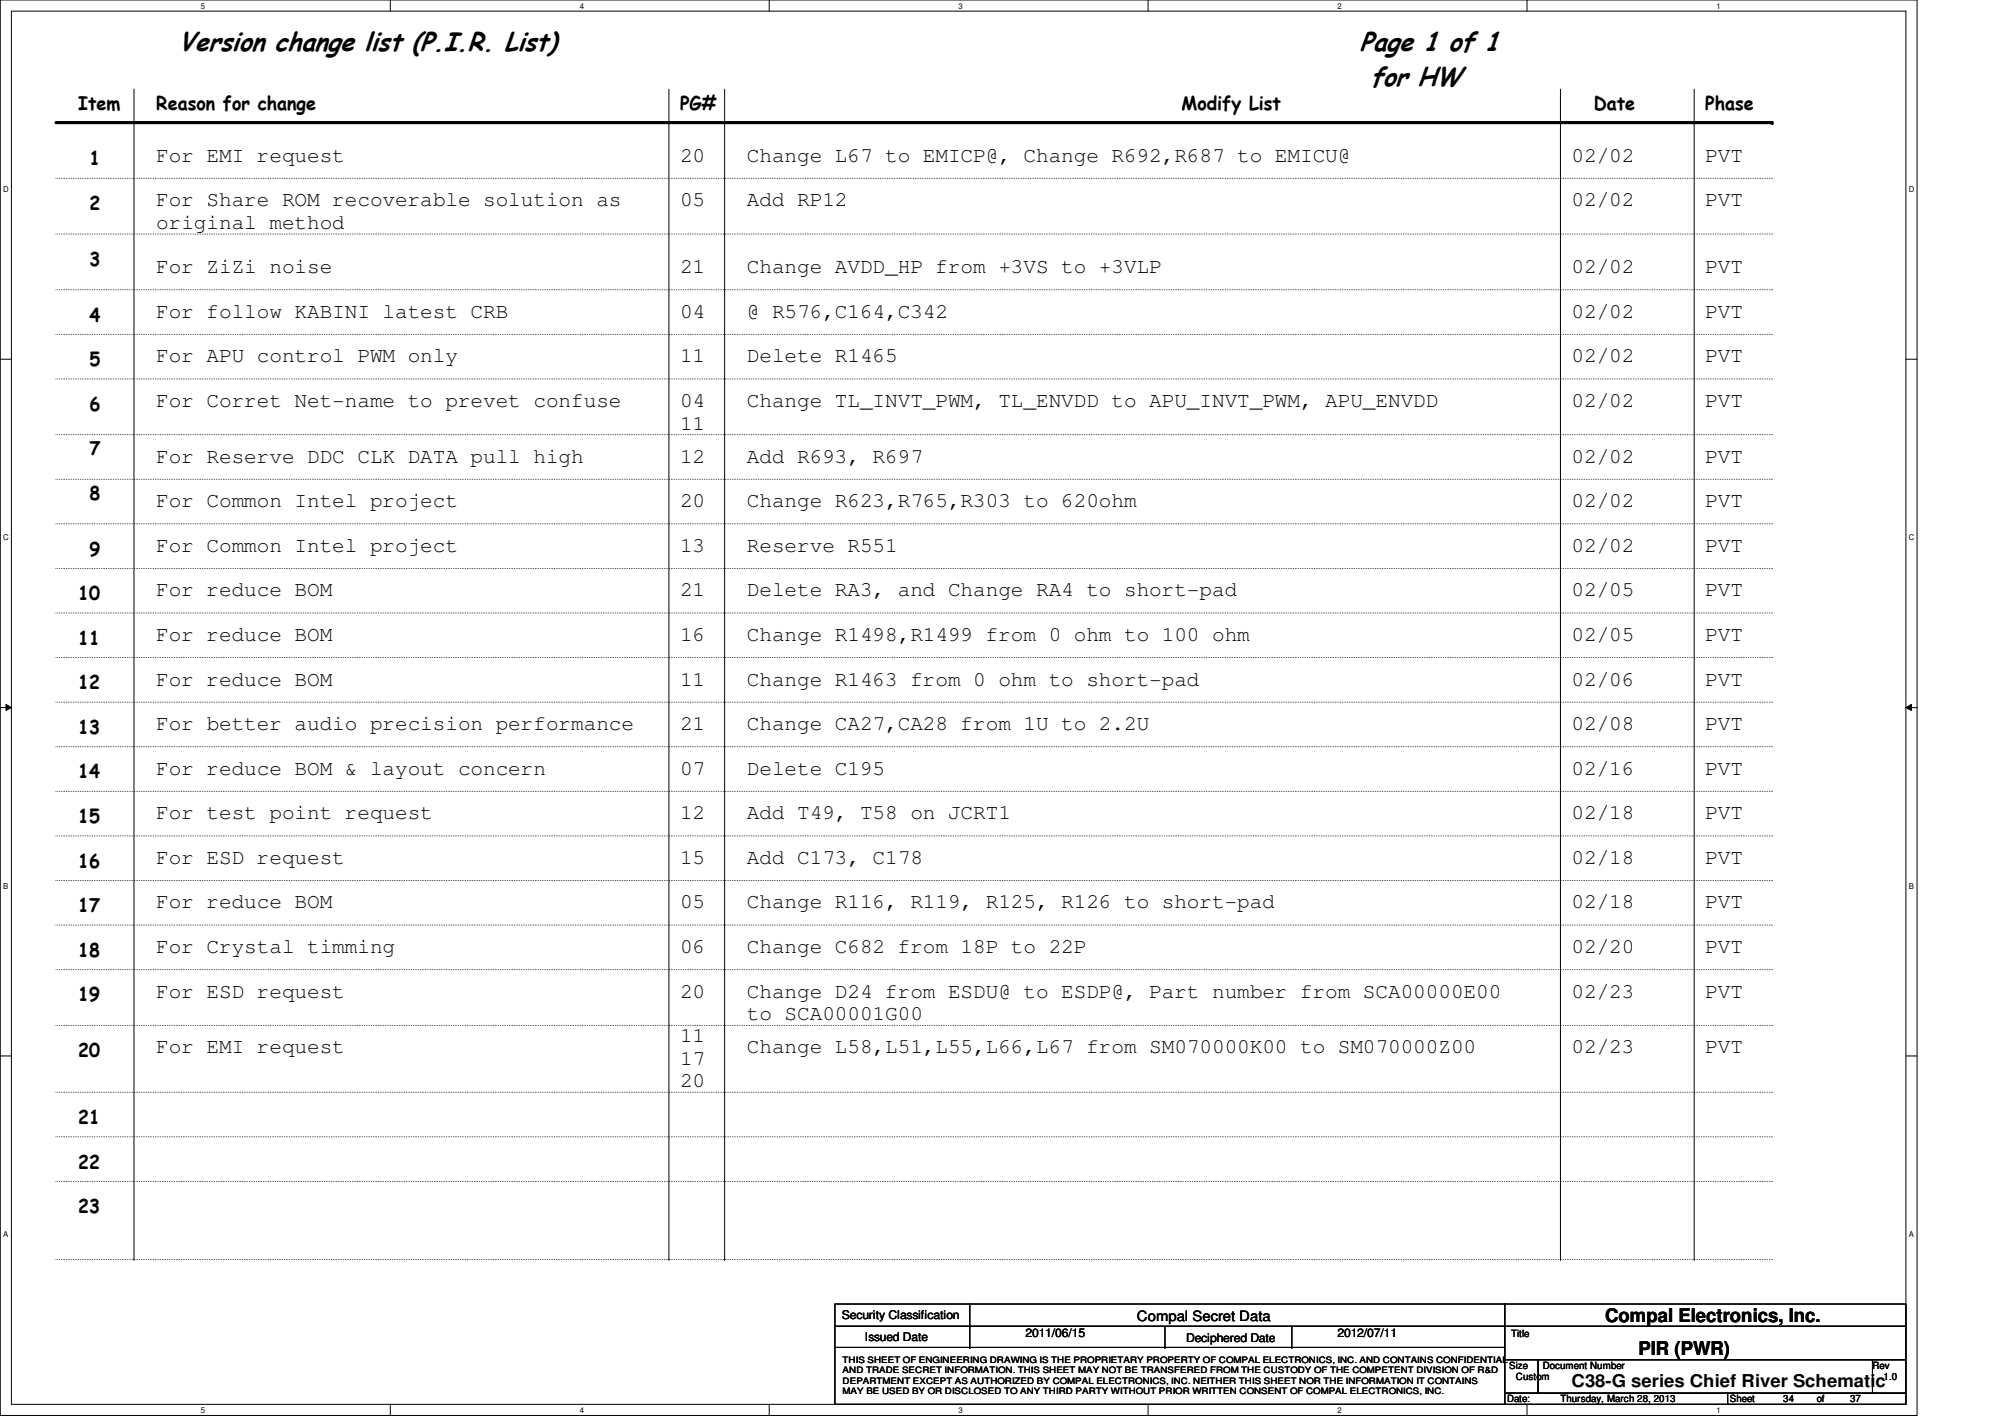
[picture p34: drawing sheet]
<svg xmlns="http://www.w3.org/2000/svg" width="297mm" height="210mm" viewBox="0 0 297 210" stroke-linecap="round" stroke-linejoin="round" font-family="sans-serif">
<defs><g id="words">
<g font-size="4">
<text x="26.5" y="7.5">Version change list (P.I.R. List)</text>
<text x="201.5" y="7.5">Page 1 of 1</text>
<text x="203" y="12.8">for HW</text>
</g>
<g font-size="3.1">
<text x="23.2" y="24">For EMI request</text>
<text x="100.7" y="24">20</text>
<text x="110.7" y="24">Change L67 to EMICP@, Change R692,R687 to EMICU@</text>
<text x="232.8" y="24">02/02</text>
<text x="252.6" y="24">PVT</text>
<text x="23.2" y="30.6">For Share ROM recoverable solution as</text>
<text x="23.2" y="33.9">original method</text>
<text x="100.7" y="30.6">05</text>
<text x="110.7" y="30.6">Add RP12</text>
<text x="232.8" y="30.6">02/02</text>
<text x="252.6" y="30.6">PVT</text>
<text x="23.2" y="40.5">For ZiZi noise</text>
<text x="100.7" y="40.5">21</text>
<text x="110.7" y="40.5">Change AVDD_HP from +3VS to +3VLP</text>
<text x="232.8" y="40.5">02/02</text>
<text x="252.6" y="40.5">PVT</text>
<text x="23.2" y="47.1">For follow KABINI latest CRB</text>
<text x="100.7" y="47.1">04</text>
<text x="110.7" y="47.1">@ R576,C164,C342</text>
<text x="232.8" y="47.1">02/02</text>
<text x="252.6" y="47.1">PVT</text>
<text x="23.2" y="53.7">For APU control PWM only</text>
<text x="100.8" y="53.7">11</text>
<text x="110.7" y="53.7">Delete R1465</text>
<text x="232.8" y="53.7">02/02</text>
<text x="252.6" y="53.7">PVT</text>
<text x="23.2" y="60.3">For Corret Net-name to prevet confuse</text>
<text x="100.7" y="63.6">11</text>
<text x="100.7" y="60.3">04</text>
<text x="110.7" y="60.3">Change TL_INVT_PWM, TL_ENVDD to APU_INVT_PWM, APU_ENVDD</text>
<text x="232.8" y="60.3">02/02</text>
<text x="252.6" y="60.3">PVT</text>
<text x="23.2" y="68.5">For Reserve DDC CLK DATA pull high</text>
<text x="100.8" y="68.5">12</text>
<text x="110.7" y="68.5">Add R693, R697</text>
<text x="232.8" y="68.5">02/02</text>
<text x="252.6" y="68.5">PVT</text>
<text x="23.2" y="75.1">For Common Intel project</text>
<text x="100.8" y="75.1">20</text>
<text x="110.7" y="75.1">Change R623,R765,R303 to 620ohm</text>
<text x="232.8" y="75.1">02/02</text>
<text x="252.6" y="75.1">PVT</text>
<text x="23.2" y="81.7">For Common Intel project</text>
<text x="100.8" y="81.7">13</text>
<text x="110.7" y="81.7">Reserve R551</text>
<text x="232.8" y="81.7">02/02</text>
<text x="252.6" y="81.7">PVT</text>
<text x="23.2" y="88.3">For reduce BOM</text>
<text x="100.7" y="88.3">21</text>
<text x="110.7" y="88.3">Delete RA3, and Change RA4 to short-pad</text>
<text x="232.8" y="88.3">02/05</text>
<text x="252.6" y="88.3">PVT</text>
<text x="23.2" y="95">For reduce BOM</text>
<text x="100.7" y="95">16</text>
<text x="110.7" y="95">Change R1498,R1499 from 0 ohm to 100 ohm</text>
<text x="232.8" y="95">02/05</text>
<text x="252.6" y="95">PVT</text>
<text x="23.2" y="101.6">For reduce BOM</text>
<text x="100.7" y="101.6">11</text>
<text x="110.7" y="101.6">Change R1463 from 0 ohm to short-pad</text>
<text x="232.8" y="101.6">02/06</text>
<text x="252.6" y="101.6">PVT</text>
<text x="23.2" y="108.2">For better audio precision performance</text>
<text x="100.7" y="108.2">21</text>
<text x="110.7" y="108.2">Change CA27,CA28 from 1U to 2.2U</text>
<text x="232.8" y="108.2">02/08</text>
<text x="252.6" y="108.2">PVT</text>
<text x="23.2" y="114.8">For reduce BOM &amp; layout concern</text>
<text x="100.8" y="114.8">07</text>
<text x="110.7" y="114.8">Delete C195</text>
<text x="232.8" y="114.8">02/16</text>
<text x="252.6" y="114.8">PVT</text>
<text x="23.2" y="121.4">For test point request</text>
<text x="100.7" y="121.4">12</text>
<text x="110.7" y="121.4">Add T49, T58 on JCRT1</text>
<text x="232.8" y="121.4">02/18</text>
<text x="252.6" y="121.4">PVT</text>
<text x="23.2" y="128">For ESD request</text>
<text x="100.7" y="128">15</text>
<text x="110.7" y="128">Add C173, C178</text>
<text x="232.8" y="128">02/18</text>
<text x="252.6" y="128">PVT</text>
<text x="23.2" y="134.6">For reduce BOM</text>
<text x="100.7" y="134.6">05</text>
<text x="110.7" y="134.6">Change R116, R119, R125, R126 to short-pad</text>
<text x="232.8" y="134.6">02/18</text>
<text x="252.6" y="134.6">PVT</text>
<text x="23.2" y="141.2">For Crystal timming</text>
<text x="100.8" y="141.2">06</text>
<text x="110.7" y="141.2">Change C682 from 18P to 22P</text>
<text x="232.8" y="141.2">02/20</text>
<text x="252.6" y="141.2">PVT</text>
<text x="23.2" y="147.8">For ESD request</text>
<text x="100.7" y="147.8">20</text>
<text x="110.7" y="147.8">Change D24 from ESDU@ to ESDP@, Part number from SCA00000E00</text>
<text x="232.8" y="147.8">02/23</text>
<text x="252.6" y="147.8">PVT</text>
<text x="100.8" y="154.4">11</text>
<text x="110.7" y="151.1">to SCA00001G00</text>
<text x="23.2" y="156">For EMI request</text>
<text x="100.8" y="157.7">17</text>
<text x="100.8" y="161.1">20</text>
<text x="110.7" y="156">Change L58,L51,L55,L66,L67 from SM070000K00 to SM070000Z00</text>
<text x="232.8" y="156">02/23</text>
<text x="252.6" y="156">PVT</text>
</g>
<g font-size="2.8">
<text x="11.6" y="16.3">Item</text>
<text x="23.2" y="16.3">Reason for change</text>
<text x="100.7" y="16.3">PG#</text>
<text x="175" y="16.3">Modify List</text>
<text x="236.1" y="16.3">Date</text>
<text x="252.6" y="16.3">Phase</text>
<text x="13.2" y="24.5">1</text>
<text x="13.2" y="31.1">2</text>
<text x="13.2" y="39.4">3</text>
<text x="13.2" y="47.6">4</text>
<text x="13.2" y="54.2">5</text>
<text x="13.2" y="60.8">6</text>
<text x="13.2" y="67.4">7</text>
<text x="13.2" y="74">8</text>
<text x="13.2" y="82.3">9</text>
<text x="11.6" y="88.9">10</text>
<text x="11.6" y="95.5">11</text>
<text x="11.6" y="102.1">12</text>
<text x="11.6" y="108.7">13</text>
<text x="11.6" y="115.3">14</text>
<text x="11.6" y="121.9">15</text>
<text x="11.6" y="128.5">16</text>
<text x="11.6" y="135.1">17</text>
<text x="11.6" y="141.7">18</text>
<text x="11.6" y="148.3">19</text>
<text x="11.6" y="156.6">20</text>
<text x="11.6" y="166.5">21</text>
<text x="11.6" y="173.1">22</text>
<text x="11.6" y="179.7">23</text>
<text x="237.8" y="195.8">Compal Electronics, Inc.</text>
<text x="242.7" y="200.7">PIR (PWR)</text>
</g>
<text font-size="2.6" x="232.8" y="205.5">C38-G series Chief River Schematic</text>
<text font-size="2.1" x="168.4" y="195.6">Compal Secret Data</text>
<g font-size="1.8">
<text x="124.7" y="195.5">Security Classification</text>
<text x="128.1" y="198.6">Issued Date</text>
<text x="151.9" y="198.1">2011/06/15</text>
<text x="175.7" y="198.8">Deciphered Date</text>
<text x="198.2" y="198.1">2012/07/11</text>
</g>
<g font-size="1.5">
<text x="223.9" y="198">Title</text>
<text x="223.6" y="202.8">Size</text>
<text x="228.6" y="202.8">Document Number</text>
<text x="277.4" y="202.8">Rev</text>
<text x="223.3" y="207.7">Date:</text>
<text x="224.6" y="204.4">Custom</text>
<text x="231.2" y="207.7">Thursday, March 28, 2013</text>
<text x="256.3" y="207.7">Sheet</text>
<text x="264.2" y="207.7">34</text>
<text x="269.2" y="207.7">of</text>
<text x="274.1" y="207.7">37</text>
<text x="279.1" y="204.4">1.0</text>
</g>
<g font-size="1.3">
<text x="124.8" y="201.9">THIS SHEET OF ENGINEERING DRAWING IS THE PROPRIETARY PROPERTY OF COMPAL ELECTRONICS, INC. AND CONTAINS CONFIDENTIAL</text>
<text x="124.8" y="203.5">AND TRADE SECRET INFORMATION. THIS SHEET MAY NOT BE TRANSFERED FROM THE CUSTODY OF THE COMPETENT DIVISION OF R&amp;D</text>
<text x="124.8" y="206.5">MAY BE USED BY OR DISCLOSED TO ANY THIRD PARTY WITHOUT PRIOR WRITTEN CONSENT OF COMPAL ELECTRONICS, INC.</text>
<text x="124.8" y="205">DEPARTMENT EXCEPT AS AUTHORIZED BY COMPAL ELECTRONICS, INC. NEITHER THIS SHEET NOR THE INFORMATION IT CONTAINS</text>
</g>
<g font-size="1.2">
<text x="29.8" y="1.3">5</text>
<text x="85.9" y="1.3">4</text>
<text x="142" y="1.3">3</text>
<text x="198.2" y="1.3">2</text>
<text x="254.3" y="1.3">1</text>
<text x=".5" y="28.5">D</text>
<text x="282.8" y="28.5">D</text>
<text x=".5" y="80.1">C</text>
<text x="282.8" y="80.1">C</text>
<text x=".5" y="131.7">B</text>
<text x="282.8" y="131.7">B</text>
<text x=".5" y="183.3">A</text>
<text x="282.8" y="183.3">A</text>
<text x="29.8" y="209.3">5</text>
<text x="85.9" y="209.3">4</text>
<text x="142" y="209.3">3</text>
<text x="198.2" y="209.3">2</text>
<text x="254.3" y="209.3">1</text>
</g>
</g></defs>
<path d="M0 0h284v209.7h-284zM1.7 1.7h280.7v206.3h-280.7z" fill="none" stroke="#000" stroke-width=".15"/>
<g fill="#fff">
<path d="M29.8 .2h.5v1.3h-.5z"/>
<path d="M29.8 208.2h.5v1.3h-.5z"/>
</g>
<path d="M57.8 0v1.7M57.8 208v1.7" fill="none" stroke="#000" stroke-width=".15"/>
<g fill="#fff">
<path d="M85.9 .2h.6v1.3h-.6z"/>
<path d="M85.9 208.2h.6v1.3h-.6z"/>
</g>
<path d="M114 0v1.7M114 208v1.7" fill="none" stroke="#000" stroke-width=".15"/>
<g fill="#fff">
<path d="M142 .2h.6v1.3h-.6z"/>
<path d="M142 208.2h.6v1.3h-.6z"/>
</g>
<path d="M170.1 0v1.7M170.1 208v1.7" fill="none" stroke="#000" stroke-width=".15"/>
<g fill="#fff">
<path d="M198.2 .2h.6v1.3h-.6z"/>
<path d="M198.2 208.2h.6v1.3h-.6z"/>
</g>
<path d="M226.2 0v1.7M226.2 208v1.7" fill="none" stroke="#000" stroke-width=".15"/>
<g fill="#fff">
<path d="M254.3 .2h.6v1.3h-.6z"/>
<path d="M254.3 208.2h.6v1.3h-.6z"/>
<path d="M.5 27.4h.8v1.3h-.8z"/>
<path d="M282.8 27.4h.8v1.3h-.8z"/>
<path d="M.5 79h.8v1.3h-.8z"/>
<path d="M282.8 79h.8v1.3h-.8z"/>
</g>
<path d="M0 53.2h1.7M282.4 53.2h1.6" fill="none" stroke="#000" stroke-width=".15"/>
<g fill="#fff">
<path d="M.5 130.6h.7v1.3h-.7z"/>
<path d="M282.8 130.6h.7v1.3h-.7z"/>
</g>
<path d="M0 104.8h1.7M.9 104.4l.8 .4-.8 .4zM282.4 104.8l.8-.4v.8zM282.4 104.8h1.6" fill="none" stroke="#000" stroke-width=".15"/>
<path d="M.9 104.4l.8 .4-.8 .4zM282.4 104.8l.8-.4v.8z" fill="#000"/>
<g fill="#fff">
<path d="M.5 182.2h.7v1.3h-.7z"/>
<path d="M282.8 182.2h.7v1.3h-.7z"/>
</g>
<g fill="none" stroke="#000" stroke-width=".15">
<path d="M19.9 13.2v173.4M99.1 13.2v173.4M107.4 13.2v173.4M231.2 13.2v173.4M251 13.2v173.4M0 156.4h1.7M282.4 156.4h1.6M19.9 186.6h.1M99.1 186.6h.1M107.4 186.6h.1M123.7 193.2h99.2v3.3h-99.2zM123.7 196.5h99.2v3.1h-99.2z"/>
<path d="M123.7 199.6h99.2v8.4h-99.2zM143.7 196.5h.1M143.7 199.6h.1M143.7 193.2v6.4M172.6 199.6h.1M172.6 196.5v3.1M191.4 199.6h.1M191.4 196.5v3.1M222.9 193.2h59.5v3.3h-59.5zM222.9 196.5h59.5v4.9h-59.5zM231.2 186.6h.1M251 186.6h.1"/>
<path d="M222.9 201.4h5v5h-5zM222.9 206.4h33v1.6h-33zM227.9 201.4h49.5v5h-49.5zM255.9 206.4h26.5v1.6h-26.5zM277.4 201.4h5v5h-5z"/>
</g>
<g fill="none" stroke="#000" stroke-width=".15" stroke-dasharray="0 .3">
<path d="M8.3 26.4h254.2M8.3 34.7h254.2M262.5 26.4h.1M262.5 34.7h.1M8.3 42.9h254.2M8.3 49.5h254.2M8.3 56.1h254.2M262.5 42.9h.1M262.5 49.5h.1M262.5 56.1h.1M8.3 64.4h254.2M8.3 71h254.2"/>
<path d="M8.3 77.6h254.2M262.5 64.4h.1M262.5 71h.1M262.5 77.6h.1M8.3 97.4h254.2M8.3 90.8h254.2M8.3 84.2h254.2M262.5 97.4h.1M262.5 90.8h.1M262.5 84.2h.1M8.3 104h254.2M8.3 110.6h254.2"/>
<path d="M8.3 117.2h254.2M262.5 104h.1M262.5 110.6h.1M262.5 117.2h.1M8.3 123.8h254.2M8.3 130.4h254.2M8.3 137h254.2M262.5 123.8h.1M262.5 130.4h.1M262.5 137h.1M8.3 143.6h254.2M8.3 151.9h254.2"/>
<path d="M262.5 143.6h.1M262.5 151.9h.1M8.3 161.8h254.2M8.3 168.4h254.2M8.3 175h254.2M262.5 161.8h.1M262.5 168.4h.1M262.5 175h.1M8.3 186.6h254.2M262.5 186.6h.1"/>
</g>
<path d="M8.3 18.2h254.2" fill="none" stroke="#000" stroke-width=".47"/>
<circle cx="262.5" cy="18.2" r=".23" fill="#000"/>
<use href="#words"/>
</svg>
